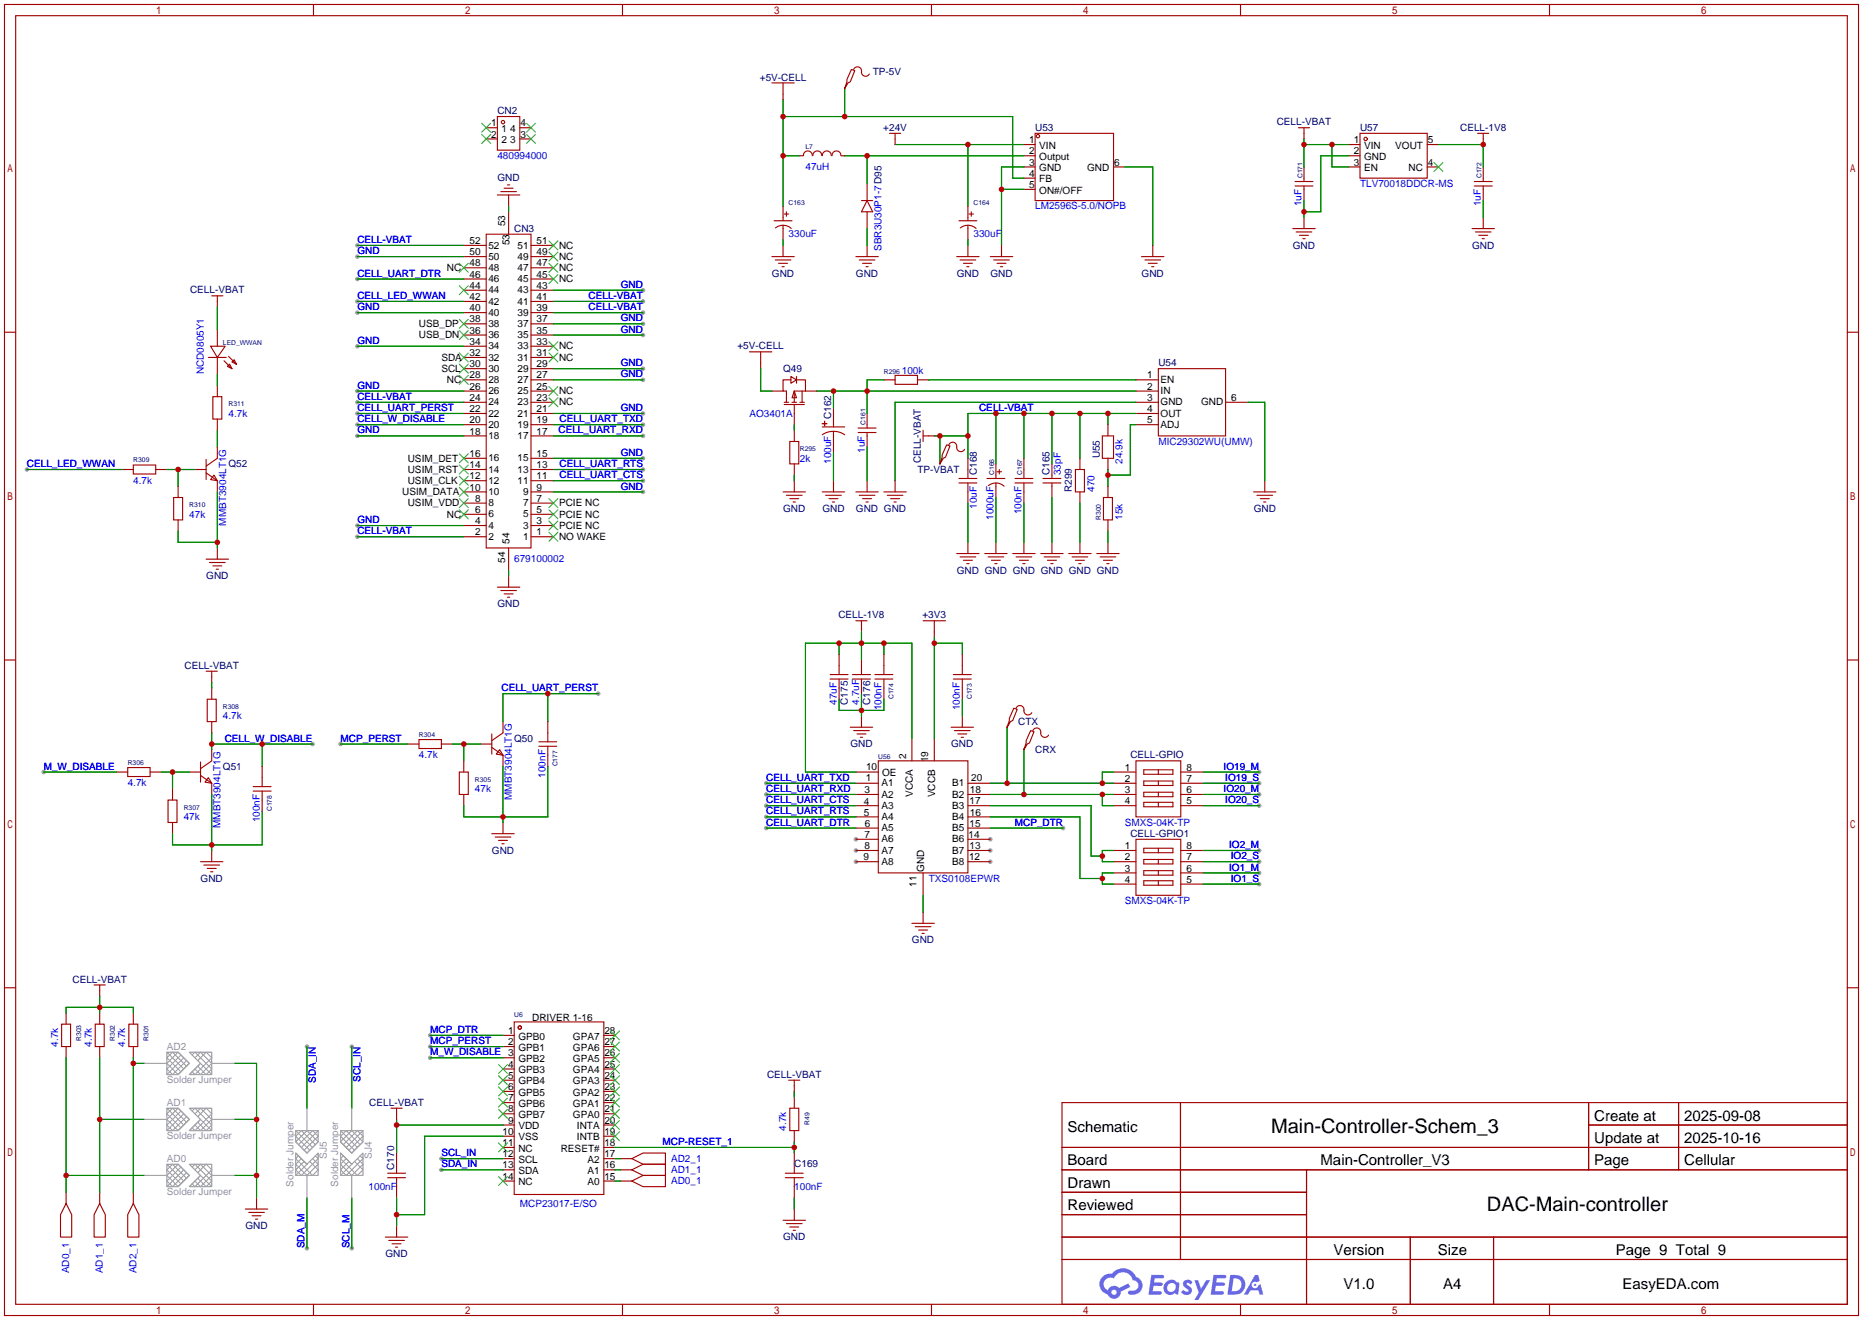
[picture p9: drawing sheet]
<svg xmlns="http://www.w3.org/2000/svg" width="422mm" height="299mm" viewBox="0 0 422 299" stroke-linecap="round" stroke-linejoin="round" font-family="sans-serif">
<defs><g id="words">
<g font-size="4.5">
<text x="288.2" y="256.8">Main-Controller-Schem_3</text>
<text x="337.1" y="274.6">DAC-Main-controller</text>
</g>
<g font-size="3.4">
<text x="242.1" y="256.5">Schematic</text>
<text x="361.5" y="254">Create at</text>
<text x="381.9" y="254">2025-09-08</text>
<text x="361.5" y="259.1">Update at</text>
<text x="381.9" y="259.1">2025-10-16</text>
<text x="242.1" y="264.2">Board</text>
<text x="242.1" y="269.2">Drawn</text>
<text x="299.4" y="264.2">Main-Controller_V3</text>
<text x="361.5" y="264.2">Page</text>
<text x="381.9" y="264.2">Cellular</text>
<text x="242.1" y="274.3">Reviewed</text>
<text x="302.4" y="284.5">Version</text>
<text x="326" y="284.5">Size</text>
<text x="366.4" y="284.5">Page 9 Total 9</text>
<text x="304.6" y="292.1">V1.0</text>
<text x="327.2" y="292.1">A4</text>
<text x="367.9" y="292.1">EasyEDA.com</text>
</g>
<g font-size="2.3" fill="#000080">
<text x="197.9" y="17">TP-5V</text>
<text x="172.3" y="18.3">+5V-CELL</text>
<text x="112.8" y="25.9">CN2</text>
<text x="200.3" y="29.7">+24V</text>
<text x="234.7" y="29.7">U53</text>
<text x="289.5" y="28.4">CELL-VBAT</text>
<text x="308.4" y="29.7">U57</text>
<text x="331.1" y="29.7">CELL-1V8</text>
<text x="112.8" y="41.1">GND</text>
<text x="116.6" y="52.5">CN3</text>
<text x="293.1" y="56.4">GND</text>
<text x="333.8" y="56.4">GND</text>
<text x="175" y="62.7">GND</text>
<text x="194.1" y="62.7">GND</text>
<text x="216.9" y="62.7">GND</text>
<text x="224.6" y="62.7">GND</text>
<text x="258.8" y="62.7">GND</text>
<text x="43.1" y="66.5">CELL-VBAT</text>
<text x="167.2" y="79.2">+5V-CELL</text>
<text x="262.6" y="83">U54</text>
<text x="177.5" y="84.3">Q49</text>
<text x="188.4" y="95" transform="rotate(-90 188.4 95)">C162</text>
<text x="51.8" y="105.9">Q52</text>
<text x="208" y="107.2">TP-VBAT</text>
<text x="208.8" y="105" transform="rotate(-90 208.8 105)">CELL-VBAT</text>
<text x="221.5" y="107.7" transform="rotate(-90 221.5 107.7)">C168</text>
<text x="238" y="107.7" transform="rotate(-90 238 107.7)">C165</text>
<text x="249.4" y="103.9" transform="rotate(-90 249.4 103.9)">U55</text>
<text x="243" y="111.5" transform="rotate(-90 243 111.5)">R299</text>
<text x="177.6" y="116">GND</text>
<text x="186.5" y="116">GND</text>
<text x="194.1" y="116">GND GND</text>
<text x="284.2" y="116">GND</text>
<text x="46.8" y="131.3">GND</text>
<text x="216.9" y="130">GND GND GND GND GND GND</text>
<text x="112.8" y="137.6">GND</text>
<text x="190.1" y="140.2">CELL-1V8</text>
<text x="209.2" y="140.2">+3V3</text>
<text x="41.8" y="151.6">CELL-VBAT</text>
<text x="192.2" y="159.8" transform="rotate(-90 192.2 159.8)">C175</text>
<text x="197.3" y="159.8" transform="rotate(-90 197.3 159.8)">C176</text>
<text x="230.9" y="164.3">CTX</text>
<text x="116.6" y="168.1">Q50</text>
<text x="192.8" y="169.4">GND</text>
<text x="215.7" y="169.4">GND</text>
<text x="234.7" y="170.7">CRX</text>
<text x="256.3" y="171.9">CELL-GPIO</text>
<text x="50.5" y="174.5">Q51</text>
<text x="256.3" y="189.7">CELL-GPIO1</text>
<text x="111.5" y="193.5">GND</text>
<text x="45.5" y="199.9">GND</text>
<text x="206.8" y="213.8">GND</text>
<text x="16.4" y="222.7">CELL-VBAT</text>
<text x="173.9" y="244.3">CELL-VBAT</text>
<text x="83.7" y="250.7">CELL-VBAT</text>
<text x="89.4" y="265.2" transform="rotate(-90 89.4 265.2)">C170</text>
<text x="180.1" y="264.6">C169</text>
<text x="55.6" y="278.6">GND</text>
<text x="177.6" y="281.1">GND</text>
<text x="87.4" y="285">GND</text>
</g>
<g font-size="2.3">
<text x="111.4" y="28.6">1</text>
<text x="113.7" y="29.9">1</text>
<text x="115.7" y="29.9">4</text>
<text x="118" y="28.6">4</text>
<text x="111.4" y="31.2">2</text>
<text x="113.7" y="32.5">2</text>
<text x="115.7" y="32.5">3</text>
<text x="118" y="31.2">3</text>
<text x="233.3" y="32.5">1</text>
<text x="233.3" y="35">2</text>
<text x="235.6" y="33.7">VIN</text>
<text x="307" y="35">2</text>
<text x="307" y="32.5">1</text>
<text x="309.3" y="33.7">VIN</text>
<text x="316.4" y="33.7">VOUT</text>
<text x="323.7" y="32.5">5</text>
<text x="233.3" y="37.5">3</text>
<text x="233.3" y="40.1">4</text>
<text x="235.6" y="36.3">Output</text>
<text x="235.6" y="38.8">GND</text>
<text x="235.6" y="41.3">FB</text>
<text x="246.5" y="38.8">GND</text>
<text x="252.6" y="37.5">6</text>
<text x="307" y="37.5">3</text>
<text x="309.3" y="38.8">EN</text>
<text x="309.3" y="36.3">GND</text>
<text x="319.4" y="38.8">NC</text>
<text x="323.7" y="37.5">4</text>
<text x="233.3" y="42.6">5</text>
<text x="235.6" y="43.9">ON#/OFF</text>
<text x="114.5" y="51.3" transform="rotate(-90 114.5 51.3)">53</text>
<text x="106.4" y="57.9">50</text>
<text x="106.4" y="55.3">52</text>
<text x="110.7" y="58.9">50</text>
<text x="110.7" y="56.3">52</text>
<text x="115.5" y="55.6" transform="rotate(-90 115.5 55.6)">53</text>
<text x="117.4" y="58.9">49</text>
<text x="117.4" y="56.3">51</text>
<text x="121.7" y="57.9">49</text>
<text x="121.7" y="55.3">51</text>
<text x="126.7" y="56.4">NC</text>
<text x="126.7" y="58.9">NC</text>
<text x="101.3" y="61.4">NC</text>
<text x="106.4" y="65.5">44</text>
<text x="106.4" y="62.9">46</text>
<text x="106.4" y="60.4">48</text>
<text x="110.7" y="64">46</text>
<text x="110.7" y="61.4">48</text>
<text x="117.4" y="64">45</text>
<text x="117.4" y="61.4">47</text>
<text x="121.7" y="65.5">43</text>
<text x="121.7" y="62.9">45</text>
<text x="121.7" y="60.4">47</text>
<text x="126.7" y="61.4">NC</text>
<text x="126.7" y="64">NC</text>
<text x="106.4" y="70.6">40</text>
<text x="106.4" y="68">42</text>
<text x="110.7" y="71.6">40</text>
<text x="110.7" y="69">42</text>
<text x="110.7" y="66.5">44</text>
<text x="117.4" y="71.6">39</text>
<text x="117.4" y="69">41</text>
<text x="117.4" y="66.5">43</text>
<text x="121.7" y="70.6">39</text>
<text x="121.7" y="68">41</text>
<text x="95" y="74.1">USB_DP</text>
<text x="95" y="76.7">USB_DN</text>
<text x="106.4" y="75.6">36</text>
<text x="106.4" y="73.1">38</text>
<text x="110.7" y="76.7">36</text>
<text x="110.7" y="74.1">38</text>
<text x="117.4" y="76.7">35</text>
<text x="117.4" y="74.1">37</text>
<text x="121.7" y="75.6">35</text>
<text x="121.7" y="73.1">37</text>
<text x="100.1" y="81.8">SDA</text>
<text x="106.4" y="83.3">30</text>
<text x="106.4" y="80.7">32</text>
<text x="106.4" y="78.2">34</text>
<text x="110.7" y="81.7">32</text>
<text x="110.7" y="79.2">34</text>
<text x="117.4" y="81.7">31</text>
<text x="117.4" y="79.2">33</text>
<text x="121.7" y="83.3">29</text>
<text x="121.7" y="80.7">31</text>
<text x="121.7" y="78.2">33</text>
<text x="126.7" y="79.2">NC</text>
<text x="126.7" y="81.8">NC</text>
<text x="100.1" y="84.3">SCL</text>
<text x="101.3" y="86.8">NC</text>
<text x="106.4" y="88.3">26</text>
<text x="106.4" y="85.8">28</text>
<text x="110.7" y="89.4">26</text>
<text x="110.7" y="86.8">28</text>
<text x="110.7" y="84.3">30</text>
<text x="117.4" y="89.4">25</text>
<text x="117.4" y="86.8">27</text>
<text x="117.4" y="84.3">29</text>
<text x="121.7" y="88.3">25</text>
<text x="121.7" y="85.8">27</text>
<text x="126.7" y="89.4">NC</text>
<text x="260.1" y="88.3">2</text>
<text x="260.1" y="85.8">1</text>
<text x="263.1" y="89.4">IN</text>
<text x="263.1" y="86.8">EN</text>
<text x="106.4" y="96">20</text>
<text x="106.4" y="93.4">22</text>
<text x="106.4" y="90.9">24</text>
<text x="110.7" y="94.4">22</text>
<text x="110.7" y="91.9">24</text>
<text x="117.4" y="94.4">21</text>
<text x="117.4" y="91.9">23</text>
<text x="121.7" y="96">19</text>
<text x="121.7" y="93.4">21</text>
<text x="121.7" y="90.9">23</text>
<text x="126.7" y="91.9">NC</text>
<text x="260.1" y="93.4">4</text>
<text x="260.1" y="96">5</text>
<text x="260.1" y="90.9">3</text>
<text x="263.1" y="94.4">OUT</text>
<text x="263.1" y="91.9">GND</text>
<text x="272.3" y="91.9">GND</text>
<text x="279.1" y="90.9">6</text>
<text x="106.4" y="98.5">18</text>
<text x="110.7" y="99.5">18</text>
<text x="110.7" y="97">20</text>
<text x="117.4" y="99.5">17</text>
<text x="117.4" y="97">19</text>
<text x="121.7" y="98.5">17</text>
<text x="263.1" y="97">ADJ</text>
<text x="92.5" y="107.2">USIM_RST</text>
<text x="92.5" y="104.6">USIM_DET</text>
<text x="106.4" y="106.1">14</text>
<text x="106.4" y="103.6">16</text>
<text x="110.7" y="107.1">14</text>
<text x="110.7" y="104.6">16</text>
<text x="117.4" y="107.1">13</text>
<text x="117.4" y="104.6">15</text>
<text x="121.7" y="106.1">13</text>
<text x="121.7" y="103.6">15</text>
<text x="91.2" y="112.2">USIM_DATA</text>
<text x="92.5" y="109.7">USIM_CLK</text>
<text x="106.4" y="111.2">10</text>
<text x="106.4" y="108.7">12</text>
<text x="107.7" y="113.7">8</text>
<text x="110.7" y="112.2">10</text>
<text x="110.7" y="109.7">12</text>
<text x="117.4" y="109.7">11</text>
<text x="118.6" y="112.2">9</text>
<text x="121.7" y="113.7">7</text>
<text x="121.7" y="111.2">9</text>
<text x="121.7" y="108.7">11</text>
<text x="92.5" y="114.8">USIM_VDD</text>
<text x="101.3" y="117.3">NC</text>
<text x="107.7" y="118.8">4</text>
<text x="107.7" y="116.3">6</text>
<text x="110.7" y="119.8">4</text>
<text x="110.7" y="117.3">6</text>
<text x="110.7" y="114.8">8</text>
<text x="118.6" y="119.8">3</text>
<text x="118.6" y="117.3">5</text>
<text x="118.6" y="114.8">7</text>
<text x="121.7" y="118.8">3</text>
<text x="121.7" y="116.3">5</text>
<text x="126.7" y="114.8">PCIE NC</text>
<text x="126.7" y="117.3">PCIE NC</text>
<text x="126.7" y="119.9">PCIE NC</text>
<text x="107.7" y="121.4">2</text>
<text x="110.7" y="122.4">2</text>
<text x="115.5" y="123.2" transform="rotate(-90 115.5 123.2)">54</text>
<text x="118.6" y="122.4">1</text>
<text x="121.7" y="121.4">1</text>
<text x="126.7" y="122.4">NO WAKE</text>
<text x="114.5" y="127.5" transform="rotate(-90 114.5 127.5)">54</text>
<text x="205.5" y="172.1" transform="rotate(-90 205.5 172.1)">2</text>
<text x="210.4" y="172.8" transform="rotate(-90 210.4 172.8)">19</text>
<text x="196" y="179.8">3</text>
<text x="196.3" y="177">1</text>
<text x="196.4" y="174.6">10</text>
<text x="199.9" y="178.3">A1</text>
<text x="200" y="175.8">OE</text>
<text x="215.9" y="178.3">B1</text>
<text x="219.9" y="179.8">18</text>
<text x="220.2" y="177.1">20</text>
<text x="255" y="174.7">1</text>
<text x="255" y="177.2">2</text>
<text x="255" y="179.8">3</text>
<text x="269" y="179.8">6</text>
<text x="269" y="177.2">7</text>
<text x="269" y="174.7">8</text>
<text x="195.9" y="182.4">4</text>
<text x="195.9" y="184.9">5</text>
<text x="199.9" y="180.8">A2</text>
<text x="199.9" y="183.3">A3</text>
<text x="199.9" y="185.9">A4</text>
<text x="207" y="180.6" transform="rotate(-90 207 180.6)">VCCA</text>
<text x="212.1" y="180.7" transform="rotate(-90 212.1 180.7)">VCCB</text>
<text x="215.9" y="185.9">B4</text>
<text x="215.9" y="183.3">B3</text>
<text x="215.9" y="180.8">B2</text>
<text x="219.8" y="182.3">17</text>
<text x="219.9" y="184.9">16</text>
<text x="255" y="182.3">4</text>
<text x="269" y="182.3">5</text>
<text x="196" y="189.9">7</text>
<text x="196.1" y="187.4">6</text>
<text x="199.9" y="188.4">A5</text>
<text x="199.9" y="191">A6</text>
<text x="215.9" y="191">B6</text>
<text x="215.9" y="188.4">B5</text>
<text x="219.6" y="189.9">14</text>
<text x="219.8" y="187.4">15</text>
<text x="195.8" y="194.9">9</text>
<text x="196" y="192.5">8</text>
<text x="199.9" y="193.5">A7</text>
<text x="199.9" y="196">A8</text>
<text x="209.5" y="197.6" transform="rotate(-90 209.5 197.6)">GND</text>
<text x="215.9" y="196">B8</text>
<text x="215.9" y="193.5">B7</text>
<text x="219.7" y="194.9">12</text>
<text x="219.8" y="192.5">13</text>
<text x="255" y="192.5">1</text>
<text x="255" y="195">2</text>
<text x="255" y="197.6">3</text>
<text x="269" y="197.6">6</text>
<text x="269" y="195">7</text>
<text x="269" y="192.5">8</text>
<text x="207.8" y="201" transform="rotate(-90 207.8 201)">11</text>
<text x="255" y="200.1">4</text>
<text x="269" y="200.1">5</text>
<text x="120.6" y="231.4">DRIVER 1-16</text>
<text x="115.2" y="234.4">1</text>
<text x="115.2" y="236.9">2</text>
<text x="117.5" y="235.7">GPB0</text>
<text x="117.5" y="238.2">GPB1</text>
<text x="129.9" y="238.2">GPA6</text>
<text x="129.9" y="235.7">GPA7</text>
<text x="137" y="239.5">26</text>
<text x="137" y="236.9">27</text>
<text x="137" y="234.4">28</text>
<text x="115.2" y="242">4</text>
<text x="115.2" y="244.5">5</text>
<text x="117.5" y="240.7">GPB2</text>
<text x="117.5" y="243.3">GPB3</text>
<text x="117.5" y="245.8">GPB4</text>
<text x="129.9" y="245.8">GPA3</text>
<text x="129.9" y="243.3">GPA4</text>
<text x="129.9" y="240.7">GPA5</text>
<text x="137" y="244.5">24</text>
<text x="137" y="242">25</text>
<text x="115.2" y="247.1">6</text>
<text x="115.2" y="249.6">7</text>
<text x="117.5" y="248.4">GPB5</text>
<text x="117.5" y="250.9">GPB6</text>
<text x="129.9" y="250.9">GPA1</text>
<text x="129.9" y="248.4">GPA2</text>
<text x="137" y="249.6">22</text>
<text x="137" y="247.1">23</text>
<text x="113.9" y="257.2">10</text>
<text x="115.2" y="252.2">8</text>
<text x="115.2" y="254.7">9</text>
<text x="117.5" y="253.4">GPB7</text>
<text x="117.5" y="256">VDD</text>
<text x="129.9" y="253.4">GPA0</text>
<text x="130.8" y="256">INTA</text>
<text x="137" y="257.2">19</text>
<text x="137" y="254.7">20</text>
<text x="137" y="252.2">21</text>
<text x="113.9" y="259.8">11</text>
<text x="113.9" y="262.3">12</text>
<text x="117.5" y="258.5">VSS</text>
<text x="117.5" y="261.1">NC</text>
<text x="117.5" y="263.6">SCL</text>
<text x="127.1" y="261.1">RESET#</text>
<text x="130.8" y="258.5">INTB</text>
<text x="133.2" y="263.6">A2</text>
<text x="137" y="262.3">17</text>
<text x="137" y="259.8">18</text>
<text x="113.9" y="264.9">13</text>
<text x="113.9" y="267.4">14</text>
<text x="117.5" y="266.1">SDA</text>
<text x="117.5" y="268.7">NC</text>
<text x="133.2" y="268.7">A0</text>
<text x="133.2" y="266.1">A1</text>
<text x="137" y="267.4">15</text>
<text x="137" y="264.9">16</text>
</g>
<g font-size="2.3" fill="#00f">
<text x="112.8" y="36">480994000</text>
<text x="182.6" y="38.6">47uH</text>
<text x="234.7" y="47.5">LM2596S-5.0/NOPB</text>
<text x="295.1" y="46.7" transform="rotate(-90 295.1 46.7)">1uF</text>
<text x="308.4" y="42.4">TLV70018DDCR-MS</text>
<text x="335.8" y="46.7" transform="rotate(-90 335.8 46.7)">1uF</text>
<text x="178.8" y="53.8">330uF</text>
<text x="220.7" y="53.8">330uF</text>
<text x="81" y="57.6">GND</text>
<text x="81" y="55.1">CELL-VBAT</text>
<text x="199.9" y="56.9" transform="rotate(-90 199.9 56.9)">SBR3U30P1-7D95</text>
<text x="81" y="62.7">CELL_UART_DTR</text>
<text x="140.8" y="65.2">GND</text>
<text x="81" y="70.3">GND</text>
<text x="81" y="67.8">CELL_LED_WWAN</text>
<text x="133.4" y="70.3">CELL-VBAT</text>
<text x="133.4" y="67.8">CELL-VBAT</text>
<text x="81" y="77.9">GND</text>
<text x="140.8" y="75.4">GND</text>
<text x="140.8" y="72.9">GND</text>
<text x="140.8" y="83">GND</text>
<text x="46.2" y="84.8" transform="rotate(-90 46.2 84.8)">NCD0805Y1</text>
<text x="81" y="88.1">GND</text>
<text x="140.8" y="85.6">GND</text>
<text x="204.5" y="84.8">100k</text>
<text x="51.8" y="94.5">4.7k</text>
<text x="81" y="90.6">CELL-VBAT</text>
<text x="81" y="93.2">CELL_UART_PERST</text>
<text x="81" y="95.7">CELL_W_DISABLE</text>
<text x="126.9" y="95.7">CELL_UART_TXD</text>
<text x="140.8" y="93.2">GND</text>
<text x="169.9" y="94.5">AO3401A</text>
<text x="222" y="93.2">CELL-VBAT</text>
<text x="81" y="98.3">GND</text>
<text x="126.6" y="98.3">CELL_UART_RXD</text>
<text x="262.6" y="100.8">MIC29302WU(UMW)</text>
<text x="6.1" y="105.9">CELL_LED_WWAN</text>
<text x="126.9" y="105.9">CELL_UART_RTS</text>
<text x="140.8" y="103.3">GND</text>
<text x="181.4" y="104.6">2k</text>
<text x="188.4" y="105.2" transform="rotate(-90 188.4 105.2)">100uF</text>
<text x="196.1" y="102.6" transform="rotate(-90 196.1 102.6)">1uF</text>
<text x="240.5" y="107.7" transform="rotate(-90 240.5 107.7)">33pF</text>
<text x="254.5" y="105.2" transform="rotate(-90 254.5 105.2)">24.9k</text>
<text x="30.2" y="109.7">4.7k</text>
<text x="126.9" y="108.4">CELL_UART_CTS</text>
<text x="140.8" y="111">GND</text>
<text x="248.1" y="111.5" transform="rotate(-90 248.1 111.5)">470</text>
<text x="42.9" y="117.3">47k</text>
<text x="51.3" y="119.1" transform="rotate(-90 51.3 119.1)">MMBT3904LT1G</text>
<text x="81" y="118.6">GND</text>
<text x="221.5" y="115.3" transform="rotate(-90 221.5 115.3)">10uF</text>
<text x="225.3" y="117.9" transform="rotate(-90 225.3 117.9)">1000uF</text>
<text x="231.6" y="116.6" transform="rotate(-90 231.6 116.6)">100nF</text>
<text x="254.5" y="117.9" transform="rotate(-90 254.5 117.9)">15k</text>
<text x="81" y="121.1">CELL-VBAT</text>
<text x="116.6" y="127.5">679100002</text>
<text x="113.7" y="156.7">CELL_UART_PERST</text>
<text x="189.7" y="159.8" transform="rotate(-90 189.7 159.8)">47uF</text>
<text x="194.8" y="159.8" transform="rotate(-90 194.8 159.8)">4.7uF</text>
<text x="199.9" y="161" transform="rotate(-90 199.9 161)">100nF</text>
<text x="217.6" y="161" transform="rotate(-90 217.6 161)">100nF</text>
<text x="50.5" y="163">4.7k</text>
<text x="51" y="168.1">CELL_W_DISABLE</text>
<text x="77.2" y="168.1">MCP_PERST</text>
<text x="95" y="171.9">4.7k</text>
<text x="9.9" y="174.5">M_W_DISABLE</text>
<text x="29" y="178.3">4.7k</text>
<text x="107.7" y="179.5">47k</text>
<text x="123.7" y="176.3" transform="rotate(-90 123.7 176.3)">100nF</text>
<text x="173.7" y="177">CELL_UART_TXD</text>
<text x="173.7" y="179.5">CELL_UART_RXD</text>
<text x="277.4" y="174.5">IO19_M</text>
<text x="277.4" y="179.5">IO20_M</text>
<text x="277.8" y="177">IO19_S</text>
<text x="41.7" y="185.9">47k</text>
<text x="116" y="181.4" transform="rotate(-90 116 181.4)">MMBT3904LT1G</text>
<text x="173.7" y="182.1">CELL_UART_CTS</text>
<text x="173.7" y="184.6">CELL_UART_RTS</text>
<text x="277.8" y="182.1">IO20_S</text>
<text x="50" y="187.7" transform="rotate(-90 50 187.7)">MMBT3904LT1G</text>
<text x="58.9" y="186.4" transform="rotate(-90 58.9 186.4)">100nF</text>
<text x="173.7" y="187.2">CELL_UART_DTR</text>
<text x="230.1" y="187.2">MCP_DTR</text>
<text x="255" y="187.2">SMXS-04K-TP</text>
<text x="278.7" y="192.2">IO2_M</text>
<text x="278.7" y="197.3">IO1_M</text>
<text x="279.1" y="194.8">IO2_S</text>
<text x="210.6" y="199.9">TXS0108EPWR</text>
<text x="279.1" y="199.9">IO1_S</text>
<text x="255" y="204.9">SMXS-04K-TP</text>
<text x="13.2" y="237.2" transform="rotate(-90 13.2 237.2)">4.7k</text>
<text x="20.8" y="237.2" transform="rotate(-90 20.8 237.2)">4.7k</text>
<text x="28.4" y="237.2" transform="rotate(-90 28.4 237.2)">4.7k</text>
<text x="97.5" y="234.2">MCP_DTR</text>
<text x="97.5" y="236.7">MCP_PERST</text>
<text x="97.5" y="239.2">M_W_DISABLE 3</text>
<text x="71.6" y="245.4" transform="rotate(-90 71.6 245.4)">SDA_IN</text>
<text x="81.8" y="245.2" transform="rotate(-90 81.8 245.2)">SCL_IN</text>
<text x="178.3" y="256.3" transform="rotate(-90 178.3 256.3)">4.7k</text>
<text x="100.1" y="262.1">SCL_IN</text>
<text x="150.2" y="259.6">MCP-RESET_1</text>
<text x="152.1" y="263.4">AD2_1</text>
<text x="83.6" y="269.7">100nF</text>
<text x="100.1" y="264.6">SDA_IN</text>
<text x="152.1" y="268.4">AD0_1</text>
<text x="152.1" y="265.9">AD1_1</text>
<text x="180.1" y="269.7">100nF</text>
<text x="117.9" y="273.5">MCP23017-E/SO</text>
<text x="69.1" y="283" transform="rotate(-90 69.1 283)">SDA_M</text>
<text x="79.2" y="283" transform="rotate(-90 79.2 283)">SCL_M</text>
<text x="15.7" y="288.6" transform="rotate(-90 15.7 288.6)">AD0_1</text>
<text x="23.3" y="288.6" transform="rotate(-90 23.3 288.6)">AD1_1</text>
<text x="31" y="288.6" transform="rotate(-90 31 288.6)">AD2_1</text>
</g>
<g font-size="2.3" fill="#999">
<text x="37.8" y="238">AD2</text>
<text x="37.8" y="245.6">Solder Jumper</text>
<text x="37.8" y="250.7">AD1</text>
<text x="37.8" y="258.3">Solder Jumper</text>
<text x="37.8" y="263.4">AD0</text>
<text x="74.1" y="262.6" transform="rotate(-90 74.1 262.6)">SJ5</text>
<text x="84.3" y="262.6" transform="rotate(-90 84.3 262.6)">SJ4</text>
<text x="66.5" y="269" transform="rotate(-90 66.5 269)">Solder Jumper</text>
<text x="76.7" y="269" transform="rotate(-90 76.7 269)">Solder Jumper</text>
<text x="37.8" y="271">Solder Jumper</text>
</g>
<g font-size="1.5" fill="#000080">
<text x="182.6" y="33.7">L7</text>
<text x="295.3" y="40.4" transform="rotate(-90 295.3 40.4)">C171</text>
<text x="335.9" y="40.4" transform="rotate(-90 335.9 40.4)">C172</text>
<text x="178.8" y="46.4">C163</text>
<text x="220.7" y="46.4">C164</text>
<text x="50.5" y="78.1">LED_WWAN</text>
<text x="200.4" y="84.7">R296</text>
<text x="51.8" y="92.1">R311</text>
<text x="196.2" y="96.3" transform="rotate(-90 196.2 96.3)">C161</text>
<text x="30.2" y="104.8">R309</text>
<text x="181.4" y="102.2">R295</text>
<text x="225.4" y="107.7" transform="rotate(-90 225.4 107.7)">C166</text>
<text x="231.8" y="107.7" transform="rotate(-90 231.8 107.7)">C167</text>
<text x="42.9" y="114.9">R310</text>
<text x="249.6" y="117.9" transform="rotate(-90 249.6 117.9)">R300</text>
<text x="50.5" y="160.7">R308</text>
<text x="202.6" y="158.5" transform="rotate(-90 202.6 158.5)">C174</text>
<text x="220.4" y="158.5" transform="rotate(-90 220.4 158.5)">C173</text>
<text x="95" y="167">R304</text>
<text x="29" y="173.4">R306</text>
<text x="126.4" y="173.7" transform="rotate(-90 126.4 173.7)">C177</text>
<text x="199.1" y="172.1">U56</text>
<text x="107.7" y="177.2">R305</text>
<text x="41.7" y="183.5">R307</text>
<text x="61.6" y="183.9" transform="rotate(-90 61.6 183.9)">C178</text>
<text x="116.6" y="230.5">U6</text>
<text x="18.4" y="236" transform="rotate(-90 18.4 236)">R303</text>
<text x="26" y="236" transform="rotate(-90 26 236)">R302</text>
<text x="33.7" y="236" transform="rotate(-90 33.7 236)">R301</text>
<text x="183.5" y="255" transform="rotate(-90 183.5 255)">R49</text>
</g>
</g></defs>
<g fill="#999">
<circle cx="194.1" cy="190.2" r=".51"/>
<circle cx="194.1" cy="192.8" r=".51"/>
<circle cx="194.1" cy="195.3" r=".51"/>
<circle cx="224.5" cy="195.3" r=".51"/>
<circle cx="224.5" cy="192.8" r=".51"/>
<circle cx="224.5" cy="190.2" r=".51"/>
<circle cx="100.1" cy="262.6" r=".51"/>
<circle cx="100.1" cy="265.2" r=".51"/>
<circle cx="79.8" cy="237.2" r=".51"/>
<circle cx="69.6" cy="237.2" r=".51"/>
<circle cx="69.6" cy="283" r=".51"/>
<circle cx="79.8" cy="283" r=".51"/>
<circle cx="97.5" cy="234.7" r=".51"/>
<circle cx="97.5" cy="237.2" r=".51"/>
<circle cx="97.5" cy="239.8" r=".51"/>
<circle cx="285.5" cy="177.5" r=".51"/>
<circle cx="285.5" cy="182.6" r=".51"/>
<circle cx="285.5" cy="175" r=".51"/>
<circle cx="285.5" cy="180.1" r=".51"/>
<circle cx="173.7" cy="177.5" r=".51"/>
<circle cx="173.7" cy="180.1" r=".51"/>
<circle cx="173.7" cy="182.6" r=".51"/>
<circle cx="173.7" cy="185.2" r=".51"/>
<circle cx="173.7" cy="187.7" r=".51"/>
<circle cx="241" cy="187.7" r=".51"/>
<circle cx="285.5" cy="192.8" r=".51"/>
<circle cx="285.5" cy="195.3" r=".51"/>
<circle cx="285.5" cy="200.4" r=".51"/>
<circle cx="285.5" cy="197.9" r=".51"/>
<circle cx="135.6" cy="157.2" r=".51"/>
<circle cx="77.2" cy="168.7" r=".51"/>
<circle cx="70.9" cy="168.7" r=".51"/>
<circle cx="9.9" cy="175" r=".51"/>
<circle cx="6.1" cy="106.4" r=".51"/>
<circle cx="81" cy="119.1" r=".51"/>
<circle cx="81" cy="121.7" r=".51"/>
<circle cx="81" cy="98.8" r=".51"/>
<circle cx="81" cy="88.6" r=".51"/>
<circle cx="81" cy="91.2" r=".51"/>
<circle cx="81" cy="93.7" r=".51"/>
<circle cx="81" cy="96.3" r=".51"/>
<circle cx="81" cy="78.5" r=".51"/>
<circle cx="81" cy="70.9" r=".51"/>
<circle cx="81" cy="58.2" r=".51"/>
<circle cx="81" cy="55.6" r=".51"/>
<circle cx="81" cy="63.2" r=".51"/>
<circle cx="81" cy="68.3" r=".51"/>
<circle cx="145.8" cy="111.5" r=".51"/>
<circle cx="145.8" cy="109" r=".51"/>
<circle cx="145.8" cy="106.4" r=".51"/>
<circle cx="145.8" cy="103.9" r=".51"/>
<circle cx="145.8" cy="96.3" r=".51"/>
<circle cx="145.8" cy="93.7" r=".51"/>
<circle cx="145.8" cy="98.8" r=".51"/>
<circle cx="145.8" cy="86.1" r=".51"/>
<circle cx="145.8" cy="83.6" r=".51"/>
<circle cx="145.8" cy="75.9" r=".51"/>
<circle cx="145.8" cy="73.4" r=".51"/>
<circle cx="145.8" cy="65.8" r=".51"/>
<circle cx="145.8" cy="70.9" r=".51"/>
<circle cx="145.8" cy="68.3" r=".51"/>
</g>
<g fill="none" stroke="#a10000" stroke-width=".25">
<path d="M1 1h420.4v297.2h-420.4zM3.6 3.6h415.2v292.1h-415.2zM71.1 1v2.6M141.1 1v2.6M211.2 1v2.6M281.3 1v2.6M351.3 1v2.6M1 75.3h2.6M418.8 75.3h2.6M1 149.6h2.6M418.8 149.6h2.6M1 223.9h2.6"/>
<path d="M418.8 223.9h2.6M240.8 249.9h178v45.8h-178zM267.7 249.9v35.6M360.2 249.9v15.3M360.2 255h58.6M380.6 249.9v15.3M240.8 260.1h178M240.8 265.2h178M240.8 270.3h55.4M240.8 275.3h55.4M296.2 265.2v30.5M71.1 295.7v2.5"/>
<path d="M141.1 295.7v2.5M211.2 295.7v2.5M240.8 280.4h178M240.8 285.5h178M281.3 295.7v2.5M319.8 280.4v15.3M338.6 280.4v15.3M351.3 295.7v2.5"/>
</g>
<g fill="#5487ff">
<path d="M268.5 290.3a1.3 1.3 0 0 1 1.9 .3l-.4 .6a.54 .54 0 0 0-1-.2l.2 .2a1.28 1.28 0 0 1 .8 2 1.53 1.53 0 0 1-2.2-.3l.5-.6 .8 .5a.31 .31 0 0 0 .3-.3 .31 .31 0 0 0-.2-.3 1.12 1.12 0 0 1-.7-1.9z"/>
<path d="M270.8 290.2h.8l.7 1.9 1.2-1.9h.9l-2.7 4.5h-.9l1-1.7z"/>
<path d="M261 289h2.3a.46 .46 0 0 1 .5 .1 .46 .46 0 0 1 .1 .5l-.3 .2h-1.8l-.1 .9h1.6a.4 .4 0 0 1 .3 .4 .4 .4 0 0 1-.4 .4h-1.6l-.2 1.2h1.4a.46 .46 0 0 1 .5 .1 .46 .46 0 0 1 .1 .5l-.4 .2h-2.6z"/>
<path d="M275.1 289h2.3a.47 .47 0 0 1 .5 .1 .47 .47 0 0 1 .1 .5l-.3 .2h-1.8l-.1 .9h1.6a.4 .4 0 0 1 .4 .4 .4 .4 0 0 1-.5 .4h-1.6l-.2 1.2h1.4a.46 .46 0 0 1 .5 .1 .46 .46 0 0 1 .1 .5l-.4 .2h-2.6z"/>
<path d="M284.5 289h.8l.3 1.3-.6 .4a.75 .75 0 0 0-1.1 .3 .75 .75 0 0 0 .5 1 .75 .75 0 0 0 .9-.6l.5-.3 .6 2.4h-.8l-.3-1h-1.8l-.5 1h-1z"/>
<path d="M278.9 289l-.6 4.5h1.4a2.27 2.27 0 0 0 2.7-2.3 2.27 2.27 0 0 0-2.7-2.2zM279.7 289.8a1.5 1.5 0 0 1 1.8 1.5 1.5 1.5 0 0 1-1.9 1.4h-.3z"/>
<path d="M264.4 290.6a1.6 1.6 0 0 0-.4 2.3 1.6 1.6 0 0 0 2.3 .2l.8 .4 .3-2.5-.1-.3h-.5a1.58 1.58 0 0 0-2.4-.1zM265 291.1a.98 .98 0 0 1 1.6 .5 .98 .98 0 0 1-1.1 1.2 .94 .94 0 0 1-.9-.6 .94 .94 0 0 1 .4-1.1z"/>
<path d="M250 289.4a2.37 2.37 0 0 0 1.1 4 1.54 1.54 0 0 0 1.8 1 1.54 1.54 0 0 0 1.2-1.6l2.2-1.1-.5-.8-2.1 1.1a1.57 1.57 0 0 0-2.6 .4 1.5 1.5 0 0 1-.7-2.1 1.5 1.5 0 0 1 2.2-.5 2.23 2.23 0 0 1 2.3-1.4 2.23 2.23 0 0 1 1.9 1.8 1.16 1.16 0 0 1 1.3 1.1 1.16 1.16 0 0 1-1.1 1.3h-.7a.47 .47 0 0 0-.5 .3 .47 .47 0 0 0 .4 .6 2.14 2.14 0 0 0 2.7-1.4 2.14 2.14 0 0 0-1.3-2.7 3.2 3.2 0 0 0-5.5-.7l-1.1 .1zM252 292.9a.6 .6 0 0 1 1.2 0 .6 .6 0 0 1-1.2 0z"/>
<circle cx="284.6" cy="291.3" r=".28"/>
</g>
<g fill="none" stroke="#a10000" stroke-width=".25">
<path d="M175 18.8h5.1M177.5 18.8v3.8M191.5 19.8v.3M193 15.7l.8 .3-1 2.5-.5 .3-.8 1.3 .5-1.6v-.5zM193.5 15.7a.93 .93 0 0 1 1.2-.5 .93 .93 0 0 1 .6 1.1 .94 .94 0 0 0 .7 1 .94 .94 0 0 0 1.1-.5M110.2 29h2.6M110.2 31.5h2.6M112.8 26.4h5.1v7.6h-5.1zM117.9 29h2.5M117.9 31.5h2.5M184.2 35.3a1.01 1.01 0 0 0-1-1.1 1.01 1.01 0 0 0-1.1 1.1h-.7M184.3 35.3a1.01 1.01 0 0 1 1-1.1 1.01 1.01 0 0 1 1 1.1"/>
<path d="M186.5 35.3a1.01 1.01 0 0 1 1-1.1 1.01 1.01 0 0 1 1 1.1M188.6 35.3a1.01 1.01 0 0 1 1.1-1.1 1.01 1.01 0 0 1 1 1.1M190.8 35.3h.7M201.7 30.2h2.5M202.9 30.2v2.6M232.2 32.8h2.5M232.2 35.3h2.5M232.2 37.8h2.5M234.7 30.2h17.8v15.3h-17.8zM252.5 37.8h2.5M294.4 29h2.5M295.7 29v2.5"/>
<path d="M295.7 37.8v3.3M305.8 32.8h2.6M305.8 35.3h2.6M305.8 37.8h2.6M308.4 30.2h15.2v10.2h-15.2zM323.6 32.8h2.5M323.6 37.8h2.5M335 30.2h2.6M336.3 30.2v2.6M336.3 37.8v3.3M105.2 58.2h5M105.2 55.6h5"/>
<path d="M110.2 53.1h10.2v71.1h-10.2zM112.8 44.2h5.1M113.5 43.4h3.6M114.3 42.7h2M115.1 41.9h.5M115.3 44.2v2.5M115.3 48v5.1M120.4 58.2h5.1M120.4 55.6h5.1M175 58.2h5.1M175.5 50h4.1M175.8 58.9h3.5"/>
<path d="M175.8 51.7a2.74 2.74 0 0 1 3.6 .1M176.5 59.7h2.1M177.5 46.7v3.3M177.5 51.1v3.3M177.5 55.6v2.6M177.8 48.5h1M178.3 48v1M194.1 58.2h5M194.8 58.9h3.6M195.3 45.5h2.6M195.6 59.7h2M196.6 41.7v3.8"/>
<path d="M196.6 48v3.8M196.6 55.6v2.6M196.6 45.5l1.3 2.5h-2.6zM216.9 58.2h5.1M217.4 50h4.1M217.7 58.9h3.5M217.7 51.7a2.74 2.74 0 0 1 3.6 .1M218.4 59.7h2.1M219.5 46.7v3.3M219.5 51.1v3.3M219.5 55.6v2.6M219.7 48.5h1"/>
<path d="M220.2 48v1M224.5 58.2h5.1M225.3 58.9h3.6M226.1 59.7h2M227.1 55.6v2.6M232.2 40.4h2.5M232.2 42.9h2.5M258.8 58.2h5.1M259.6 58.9h3.5M260.3 59.7h2.1M261.4 55.6v2.6M293.1 51.8h5.1"/>
<path d="M293.6 42.2h4.1M293.6 41.1h4.1M293.9 52.6h3.5M294.6 53.3h2.1M295.4 54.1h.5M295.7 42.2v3.3M295.7 49.3v2.5M333.8 51.8h5M334.3 42.2h4M334.3 41.1h4M334.5 52.6h3.6M335.3 53.3h2"/>
<path d="M336 54.1h.5M336.3 42.2v3.3M336.3 49.3v2.5M47.8 78.5h3.3l-1.8 2.5zM48 67.1h2.5M49.3 67.1v2.5M49.3 74.7v3.8M105.2 78.5h5M105.2 75.9h5M105.2 73.4h5M105.2 70.9h5M105.2 68.3h5"/>
<path d="M105.2 65.8h5M105.2 63.2h5M105.2 60.7h5M120.4 78.5h5.1M120.4 75.9h5.1M120.4 73.4h5.1M120.4 70.9h5.1M120.4 68.3h5.1M120.4 65.8h5.1M120.4 63.2h5.1M120.4 60.7h5.1M169.9 79.8h5.1"/>
<path d="M172.5 79.8v3.8M177.3 60.5h.5M196.3 60.5h.5M219.2 60.5h.5M226.8 60.5h.5M261.1 60.5h.5M47.2 81h4.1M48.3 89.9h2v5.1h-2zM49.3 81v3.8M49.3 87.4v2.5M49.3 95v2.5M50.8 81.8l1.8 1.8"/>
<path d="M51.6 83.1l.5-.5 .5 1zM51.8 80.8l1.8 1.8M52.6 82l.5-.5 .5 1.1zM105.2 91.2h5M105.2 93.7h5M105.2 88.6h5M105.2 96.3h5M105.2 86.1h5M105.2 98.8h5M105.2 81h5M105.2 83.6h5M120.4 91.2h5.1"/>
<path d="M120.4 93.7h5.1M120.4 88.6h5.1M120.4 96.3h5.1M120.4 86.1h5.1M120.4 98.8h5.1M120.4 81h5.1M120.4 83.6h5.1M175 88.6h2.5M177.8 91.2h1M177.8 91.7h4.6M179.3 85.3l1.3 .8-1.3 .8zM179.3 86.1h-1.8v2.5h.8v2.6"/>
<path d="M179.6 91.2h1M180.1 88.6l.5 1.6h-1zM180.1 91.7v4.6M180.1 97.5v2.6M180.6 86.1h2v2.5M180.6 85.3v1.6M181.4 91.2h1M181.9 88.6v2.6M182.6 88.6h-2.5v2.6M182.6 88.6h2.6M186.4 96h1.1zM186.4 96.8h5.1"/>
<path d="M186.9 95.5l.1 1zM189 97.8l1.6 .2 .9 .6M189 97.8l-1.1 .1-1.5 .7M189 92.5v4.3M189 97.8v4.8M194.6 98h4M194.6 97h4M196.6 93.7v3.3M196.6 98v3.3M200.4 86.1h2.5M202.9 85.1h5.1v2h-5.1zM208 86.1h2.6"/>
<path d="M209.3 98.8h2.5M209.3 97.5v2.6M249.9 98.8h2.6v5.1h-2.6zM251.2 96.3v2.5M257.6 91.2h5M257.6 93.7h5M257.6 88.6h5M257.6 96.3h5M257.6 86.1h5M262.6 83.6h15.3v15.2h-15.3zM277.9 91.2h5.1M27.7 106.4h2.5"/>
<path d="M30.2 105.4h5.1v2h-5.1zM35.3 106.4h2.5M39.4 112.8h2v5.1h-2zM40.4 110.2v2.6M40.4 117.9v2.5M44.2 106.4h2.5M46.7 107.2l2.6 1.8M46.7 104.1v4.6M48.5 107.7l.8 1.3-1.5-.3zM49.3 101.3v2.6l-2.6 1.8M49.3 109v2.5M105.2 111.5h5"/>
<path d="M105.2 106.4h5M105.2 119.1h5M105.2 116.6h5M105.2 114h5M105.2 109h5M105.2 103.9h5M120.4 111.5h5.1M120.4 106.4h5.1M120.4 119.1h5.1M120.4 116.6h5.1M120.4 114h5.1M120.4 109h5.1"/>
<path d="M120.4 103.9h5.1M177.5 111.5h5.1M178.3 112.3h3.6M179.1 100.1h2v5.1h-2zM179.1 113h2M179.8 113.8h.5M180.1 105.2v2.5M180.1 109v2.5M186.4 111.5h5.1M187.2 112.3h3.6M188 113h2M188.7 113.8h.5"/>
<path d="M189 109v2.5M194.1 111.5h5M194.8 112.3h3.6M195.6 113h2M196.3 113.8h.5M196.6 109v2.5M200.4 111.5h5.1M201.2 112.3h3.5M201.9 113h2.1M202.7 113.8h.5M202.9 109v2.5M213.1 104.9v.3"/>
<path d="M214.6 100.8l.8 .3-1 2.5-.5 .3-.8 1.3 .5-1.6v-.5zM215.1 100.8a.93 .93 0 0 1 1.2-.5 .93 .93 0 0 1 .6 1 .94 .94 0 0 0 .7 1 .94 .94 0 0 0 1.1-.4M217.4 109.5h4.1M217.4 108.5h4.1M219.5 103.9v4.6M219.5 109.5v4.5M223.8 108.5h4M224.1 110.1a2.74 2.74 0 0 1 3.6 .1M225.8 105.2v3.3M225.8 109.5v3.3M226.1 106.9h1M226.6 106.4v1"/>
<path d="M230.1 109.5h4.1M230.1 108.5h4.1M232.2 103.9v4.6M232.2 109.5v4.5M236.5 109.5h4M236.5 108.5h4M238.5 105.2v3.3M238.5 109.5v3.3M243.8 106.4h2.1v5.1h-2.1zM244.9 103.9v2.5M244.9 111.5v2.5M250.2 112.8h2v5.1h-2z"/>
<path d="M251.2 103.9v2.5M251.2 110.2v2.6M251.2 117.9v2.5M284.2 111.5h5.1M285 112.3h3.5M285.8 113h2M286.5 113.8h.5M286.8 109v2.5M46.7 126.7h5.1M47.5 127.5h3.6M48.3 128.3h2M49 129h.5"/>
<path d="M49.3 124.2v2.5M105.2 121.7h5M112.8 133.1h5.1M113.5 133.9h3.6M114.3 134.6h2M115.1 135.4h.5M115.3 124.2v5.1M115.3 130.6v2.5M120.4 121.7h5.1M216.9 125.5h5.1M217.7 126.2h3.5M218.4 127h2.1"/>
<path d="M219.2 127.8h.5M219.5 122.9v2.6M223.3 125.5h5M224 126.2h3.6M224.8 127h2M225.6 127.8h.5M225.8 122.9v2.6M229.6 125.5h5.1M230.4 126.2h3.5M231.1 127h2.1M231.9 127.8h.5M232.2 122.9v2.6"/>
<path d="M236 125.5h5M236.7 126.2h3.6M237.5 127h2M238.3 127.8h.5M238.5 122.9v2.6M242.3 125.5h5.1M243.1 126.2h3.5M243.8 127h2.1M244.6 127.8h.5M244.9 122.9v2.6M248.7 125.5h5M249.4 126.2h3.6"/>
<path d="M250.2 127h2M251 127.8h.5M251.2 122.9v2.6M46.7 152.1h2.6M47 158.5h2v5.1h-2zM48 152.1v2.6M48 156v2.5M188.2 153.9h4.1M188.2 152.9h4.1M190.2 148.3v4.6M190.2 153.9v4.6M193.3 153.9h4.1"/>
<path d="M193.3 152.9h4.1M194.1 140.7h2.5M195.3 140.7v2.6M195.3 149.6v3.3M195.3 153.9v3.3M198.4 153.9h4M198.4 152.9h4M200.4 148.3v4.6M200.4 153.9v4.6M209.3 140.7h5.1M211.8 140.7v3.8M216.2 153.9h4"/>
<path d="M216.2 152.9h4M218.2 148.3v4.6M218.2 153.9v4.6M26.4 175h2.6M29 174h5v2h-5zM34 175h2.6M39.1 178.8v2.6M42.9 175h2.6M45.5 175.8l2.5 1.7M45.5 172.7v4.6M47.2 176.3l.8 1.2-1.5-.2zM48 163.6v2.5"/>
<path d="M48 169.9v2.6l-2.5 1.7M48 177.5v2.6M57.4 179.3h4.1M57.4 178.3h4.1M59.4 173.7v4.6M59.4 179.3v4.6M92.5 168.7h2.5M95 167.6h5.1v2.1h-5.1zM100.1 168.7h2.5M104.1 175h2.1v5.1h-2.1zM105.2 172.5v2.5M109 168.7h2.5"/>
<path d="M111.5 169.4l2.5 1.8M111.5 166.4v4.5M113.3 169.9l.7 1.3-1.5-.3zM114 163.6v2.5l-2.5 1.8M114 171.2v2.5M122.2 169.2h4M122.2 168.1h4M124.2 163.6v4.5M124.2 169.2v4.5M192.8 164.8h5.1M193.5 165.6h3.6M194.1 177.5h5"/>
<path d="M194.1 175h5M194.3 166.4h2M195.1 167.1h.5M195.3 162.3v2.5M199.1 172.5h20.4v25.4h-20.4zM206.8 167.4v5.1M211.8 167.4v5.1M215.6 164.8h5.1M216.4 165.6h3.6M217.2 166.4h2M217.9 167.1h.5M218.2 162.3v2.5"/>
<path d="M219.5 177.5h5M228.3 164.6v.2M229.9 160.5l.7 .3-1 2.5-.5 .3-.8 1.2 .6-1.5v-.5zM230.4 160.5a.93 .93 0 0 1 1.1-.5 .93 .93 0 0 1 .7 1 .94 .94 0 0 0 .6 1 .94 .94 0 0 0 1.1-.5M232.2 169.7v.2M233.7 165.6l.7 .3-1 2.5-.5 .3-.7 1.2 .5-1.5v-.5zM234.2 165.6a.93 .93 0 0 1 1.1-.6 .93 .93 0 0 1 .7 1.1 .94 .94 0 0 0 .6 1 .94 .94 0 0 0 1.1-.5M252.5 177.5h5.1M252.5 175h5.1M257.6 172.5h10.1v12.7h-10.1zM259.3 174.5h6.6v1h-6.6zM259.3 177h6.6v1.1h-6.6z"/>
<path d="M259.3 179.6h6.6v1h-6.6zM262.6 174.5v1M262.6 177v1.1M262.6 179.6v1M267.7 177.5h5.1M267.7 175h5.1M38.1 181.4h2v5h-2zM39.1 186.4v2.6M45.5 195.3h5M46.2 196.1h3.6M47 196.8h2M47.8 197.6h.5"/>
<path d="M48 192.8v2.5M105.2 180.1v2.5M111.5 189h5.1M112.3 189.7h3.5M113 190.5h2.1M113.8 191.3h.5M114 186.4v2.6M194.1 180.1h5M194.1 182.6h5M194.1 185.2h5M194.1 187.7h5M194.1 190.2h5"/>
<path d="M194.1 192.8h5M194.1 195.3h5M209.3 197.9v5M219.5 180.1h5M219.5 182.6h5M219.5 185.2h5M219.5 187.7h5M219.5 190.2h5M219.5 192.8h5M219.5 195.3h5M252.5 180.1h5.1M252.5 182.6h5.1"/>
<path d="M252.5 192.8h5.1M252.5 195.3h5.1M252.5 197.9h5.1M257.6 190.2h10.1v12.7h-10.1zM259.3 181.9h6.6v1h-6.6zM259.3 192.3h6.6v1h-6.6zM259.3 194.8h6.6v1h-6.6zM259.3 197.4h6.6v1h-6.6zM259.3 199.6h6.6v1.1h-6.6zM262.6 181.9v1M262.6 192.3v1M262.6 194.8v1"/>
<path d="M262.6 197.4v1M262.6 199.6v1.1M267.7 180.1h5.1M267.7 182.6h5.1M267.7 192.8h5.1M267.7 195.3h5.1M267.7 197.9h5.1M206.8 209.3h5M207.5 210.1h3.6M208.3 210.8h2M209 211.6h.5M209.3 206.8v2.5"/>
<path d="M252.5 200.4h5.1M267.7 200.4h5.1M14 232.2h2v5h-2zM15 229.6v2.6M15 237.2v2.6M21.3 223.3h2.6M21.6 232.2h2v5h-2zM22.6 223.3v2.5M22.6 229.6v2.6M22.6 237.2v2.6M29.2 232.2h2v5h-2zM30.2 229.6v2.6"/>
<path d="M30.2 237.2v2.6M114 234.7h2.6M114 237.2h2.6M114 239.8h2.6M116.6 231.6h20.3v39.2h-20.3zM136.9 234.7h2.5M136.9 237.2h2.5M136.9 239.8h2.5M88.6 251.2h2.6M89.9 251.2v2.5M114 242.3h2.6M114 244.9h2.6"/>
<path d="M114 247.4h2.6M114 249.9h2.6M114 252.5h2.6M114 255h2.6M114 257.6h2.6M136.9 242.3h2.5M136.9 244.9h2.5M136.9 247.4h2.5M136.9 249.9h2.5M136.9 252.5h2.5M136.9 255h2.5M136.9 257.6h2.5"/>
<path d="M178.8 244.9h2.6M179.1 251.2h2v5.1h-2zM180.1 244.9v2.5M180.1 248.7v2.5M180.1 256.3v2.5M15 272.8l1.3 2.5v5.1h-2.6v-5.1zM15 270.3v2.5M22.6 272.8l1.3 2.5v5.1h-2.6v-5.1zM22.6 270.3v2.5M30.2 272.8l1.3 2.5v5.1h-2.5v-5.1zM30.2 270.3v2.5M55.6 274.1h5.1"/>
<path d="M56.4 274.8h3.5M57.1 275.6h2.1M57.9 276.4h.5M58.2 271.5v2.6M87.9 265.9h4M87.9 267h4M89.9 261.4v4.5M89.9 267v4.5M89.9 277.9v2.5M114 260.1h2.6M114 262.6h2.6M114 265.2h2.6"/>
<path d="M114 267.7h2.6M136.9 260.1h2.5M136.9 262.6h2.5M136.9 265.2h2.5M136.9 267.7h2.5M140.7 262.6h2.6M140.7 265.2h2.6M140.7 267.7h2.6M143.3 267.7l2.5-1.3h5.1v2.6h-5.1zM143.3 265.2l2.5-1.3h5.1v2.5h-5.1zM143.3 262.6l2.5-1.2h5.1v2.5h-5.1zM177.5 276.6h5.1"/>
<path d="M178.1 265.9h4M178.1 267h4M178.3 277.4h3.6M179.1 278.1h2M179.8 278.9h.5M180.1 261.4v4.5M180.1 267v4.5M180.1 274.1v2.5M87.4 280.4h5.1M88.1 281.2h3.6M88.9 281.9h2M89.7 282.7h.5"/>
<circle cx="114" cy="27.7" r=".38"/>
<circle cx="235.3" cy="30.9" r=".38"/>
<circle cx="309.6" cy="31.5" r=".38"/>
<circle cx="117.9" cy="232.9" r=".38"/>
</g>
<g fill="none" stroke="#008700" stroke-width=".25">
<path d="M177.5 35.3h3.9M177.5 22.6v24.1M177.5 26.4h52.1v14h2.6M191.5 35.3h40.7M191.5 20.1v6.3M196.6 35.3v6.4M202.9 32.8h29.3M219.5 32.8v13.9M232.2 37.8h-5.1v17.8M255 37.8h6.4v17.8M295.7 32.8h10.1M295.7 31.5v6.3"/>
<path d="M302 32.8v5h3.8M305.8 35.3h-6.3v12.7h-3.8M326.1 32.8h10.2v5M81 58.2h24.2M81 55.6h24.2M115.3 46.7v1.3M177.5 54.4v1.2M196.6 51.8v3.8M219.5 54.4v1.2M227.1 42.9h5.1M295.7 45.5v3.8M336.3 45.5v3.8"/>
<path d="M49.3 69.6v5.1M81 78.5h24.2M81 70.9h24.2M81 63.2h24.2M81 68.3h24.2M125.5 70.9h20.3M125.5 68.3h20.3M125.5 75.9h20.3M125.5 73.4h20.3M125.5 65.8h20.3M49.3 84.8v2.6M49.3 97.5v3.8"/>
<path d="M81 88.6h24.2M81 91.2h24.2M81 93.7h24.2M81 98.8h24.2M81 96.3h24.2M125.5 86.1h20.3M125.5 93.7h20.3M125.5 98.8h20.3M125.5 96.3h20.3M125.5 83.6h20.3M172.5 83.6v5h2.5M180.1 96.3v1.2"/>
<path d="M185.2 88.6h72.4M189 88.6v3.9M200.4 86.1h-3.8v7.6M210.6 86.1h47M211.8 98.8h7.7M213.1 98.8v6.4M225.8 93.7v11.5M232.2 93.7v10.2M238.5 93.7v11.5M244.9 93.7v10.2M251.2 93.7v2.6M257.6 93.7h-38.1v10.2"/>
<path d="M257.6 91.2h-54.7v17.8M257.6 96.3h-1.3v11.4h-5.1M283 91.2h3.8v17.8M6.1 106.4h21.6M37.8 106.4h6.4M40.4 106.4v3.8M49.3 111.5v12.7M81 119.1h24.2M125.5 106.4h20.3M125.5 111.5h20.3M125.5 109h20.3M125.5 103.9h20.3"/>
<path d="M180.1 107.7v1.3M189 102.6v6.4M196.6 101.3v7.7M219.5 114v8.9M225.8 112.8v10.1M232.2 114v8.9M238.5 112.8v10.1M244.9 114v8.9M251.2 106.4v3.8M40.4 120.4v2.5h8.9M81 121.7h24.2M115.3 129.3v1.3"/>
<path d="M251.2 120.4v2.5M48 154.7v1.3M124.2 157.2v6.4M135.6 157.2h-21.6v6.4M190.2 158.5v2.5h10.2v-2.5M190.2 145.8v2.5M195.3 143.3v6.3M195.3 157.2v5.1M200.4 145.8v2.5M211.8 144.5v22.9M211.8 145.8h6.4v2.5M218.2 158.5v3.8"/>
<path d="M9.9 175h16.5M36.6 175h6.3M39.1 175v3.8M48 168.7h22.9M48 166.1v3.8M59.4 168.7v5M77.2 168.7h15.3M102.6 168.7h6.4M105.2 168.7v3.8M114 173.7v12.7M124.2 173.7v11.5h-19v-2.6M173.7 177.5h20.4"/>
<path d="M206.8 167.4v-21.6h-24.2v29.2h11.5M224.5 177.5h28M228.3 164.8v12.7M232.2 169.9v10.2M252.5 175h-2.6v2.5M272.8 175h12.7M272.8 177.5h12.7M48 180.1v12.7M59.4 183.9v7.6h-20.3v-2.5M173.7 182.6h20.4M173.7 180.1h20.4M173.7 185.2h20.4"/>
<path d="M173.7 187.7h20.4M224.5 185.2h20.4v13.9h5M224.5 182.6h22.9v11.5h2.5M224.5 180.1h28M224.5 187.7h16.5M249.9 180.1v2.5h2.6M252.5 192.8h-2.6v2.5h2.6M252.5 197.9h-2.6v2.5h2.6M272.8 182.6h12.7M272.8 180.1h12.7M272.8 195.3h12.7M272.8 192.8h12.7"/>
<path d="M272.8 197.9h12.7M209.3 202.9v3.9M272.8 200.4h12.7M15 229.6v-1.3h15.2v1.3M15 239.8v30.5M22.6 225.8v3.8M22.6 239.8v30.5M30.2 239.8v30.5M69.6 237.2v14M79.8 237.2v14M97.5 234.7h16.5M97.5 237.2h16.5"/>
<path d="M97.5 239.8h16.5M22.6 253.7h10.2M30.2 241h2.6M53.1 253.7h5.1M53.1 241h5.1v30.5M89.9 253.7v7.7M89.9 255h24.1M114 257.6h-17.7v17.7h-6.4M180.1 247.4v1.3M180.1 258.8v2.6M15 266.4h17.8M53.1 266.4h5.1"/>
<path d="M69.6 271.5v11.5M79.8 271.5v11.5M89.9 271.5v6.4M100.1 265.2h13.9M100.1 262.6h13.9M139.4 260.1h40.7M139.4 267.7h1.3M139.4 265.2h1.3M139.4 262.6h1.3M180.1 271.5v2.6"/>
</g>
<g fill="none" stroke="#3c3" stroke-width=".25">
<path d="M109.2 27.9l2.1 2.1M109.2 30.5l2.1 2M111.3 27.9l-2.1 2.1M111.3 30.5l-2.1 2M119.4 30.5l2 2M119.4 27.9l2 2.1M121.4 30.5l-2 2M121.4 27.9l-2 2.1M325.1 36.8l2.1 2.1M327.2 36.8l-2.1 2.1M104.1 59.7l2.1 2M106.2 59.7l-2.1 2"/>
<path d="M124.5 59.7l2 2M124.5 57.2l2 2M124.5 54.6l2 2M126.5 59.7l-2 2M126.5 54.6l-2 2M126.5 57.2l-2 2M104.1 74.9l2.1 2.1M104.1 72.4l2.1 2M104.1 64.8l2.1 2M106.2 74.9l-2.1 2.1M106.2 72.4l-2.1 2M106.2 64.8l-2.1 2"/>
<path d="M124.5 77.5l2 2M124.5 62.2l2 2.1M126.5 62.2l-2 2.1M126.5 77.5l-2 2M104.1 85.1l2.1 2M104.1 82.6l2.1 2M104.1 80l2.1 2M106.2 85.1l-2.1 2M106.2 82.6l-2.1 2M106.2 80l-2.1 2M124.5 90.2l2 2M124.5 87.6l2 2.1"/>
<path d="M124.5 80l2 2M126.5 90.2l-2 2M126.5 87.6l-2 2.1M126.5 80l-2 2M104.1 115.6l2.1 2M104.1 113l2.1 2.1M104.1 110.5l2.1 2M104.1 108l2.1 2M104.1 105.4l2.1 2M104.1 102.9l2.1 2M106.2 115.6l-2.1 2M106.2 113l-2.1 2.1"/>
<path d="M106.2 110.5l-2.1 2M106.2 108l-2.1 2M106.2 105.4l-2.1 2M106.2 102.9l-2.1 2M124.5 118.1l2 2M124.5 115.6l2 2M124.5 113l2 2.1M126.5 118.1l-2 2M126.5 115.6l-2 2M126.5 113l-2 2.1M124.5 120.6l2 2.1M126.5 120.6l-2 2.1"/>
<path d="M138.4 238.8l2.1 2M138.4 236.2l2.1 2.1M138.4 233.7l2.1 2M140.5 233.7l-2.1 2M140.5 238.8l-2.1 2M140.5 236.2l-2.1 2.1M113 241.3l2.1 2M113 243.8l2.1 2.1M113 246.4l2.1 2M113 248.9l2.1 2.1M113 251.5l2.1 2M113 259.1l2.1 2"/>
<path d="M115.1 241.3l-2.1 2M115.1 243.8l-2.1 2.1M115.1 246.4l-2.1 2M115.1 248.9l-2.1 2.1M115.1 251.5l-2.1 2M115.1 259.1l-2.1 2M138.4 256.5l2.1 2.1M138.4 254l2.1 2M138.4 251.5l2.1 2M138.4 248.9l2.1 2.1M138.4 246.4l2.1 2M138.4 243.8l2.1 2.1"/>
<path d="M138.4 241.3l2.1 2M140.5 241.3l-2.1 2M140.5 256.5l-2.1 2.1M140.5 254l-2.1 2M140.5 251.5l-2.1 2M140.5 248.9l-2.1 2.1M140.5 246.4l-2.1 2M140.5 243.8l-2.1 2.1M113 266.7l2.1 2M115.1 266.7l-2.1 2"/>
</g>
<g fill="none" stroke="#999" stroke-width=".25">
<path d="M37.8 238.5h2.6l2.5 2.5-2.5 2.6h-2.6zM42.9 238.5h5.1v5.1h-5.1l2.6-2.6zM32.8 241h5M32.8 253.7h5M37.8 251.2h2.6l2.5 2.5-2.5 2.6h-2.6zM42.9 251.2h5.1v5.1h-5.1l2.6-2.6zM48 241h5.1M48 253.7h5.1M67.1 256.3h5v2.5l-2.5 2.6-2.5-2.6zM69.6 251.2v5.1M77.2 256.3h5.1v2.5l-2.5 2.6-2.6-2.6zM79.8 251.2v5.1"/>
<path d="M32.8 266.4h5M37.8 263.9h2.6l2.5 2.5-2.5 2.6h-2.6zM42.9 263.9h5.1v5.1h-5.1l2.6-2.6zM48 266.4h5.1M67.1 261.4l2.5 2.5 2.5-2.5v5h-5zM69.6 266.4v5.1M77.2 261.4l2.6 2.5 2.5-2.5v5h-5.1zM79.8 266.4v5.1"/>
</g>
<g fill="none" stroke="#999" stroke-width=".23">
<path d="M37.8 238.5l3.9 3.8M41 239.1l-3.2 3.2 1.3 1.3 3.2-3.2M41.7 239.8l-3.9 3.8M43.6 239.1l.6-.6 3.8 3.8-1.3 1.3-1.9-1.9M44.2 239.8l1.3-1.3 2.5 2.5-2.5 2.6-1.3-1.3M37.8 241l2.6-2.5 2.5 2.5-2.5 2.6zM37.8 253.7l2.6-2.5 2.5 2.5-2.5 2.6zM37.8 251.2l3.9 3.8M41 251.8l-3.2 3.2 1.3 1.3 3.2-3.2M41.7 252.5l-3.9 3.8M42.3 254.4l-3.2-3.2-1.3 1.3 3.2 3.2M42.3 241.7l-3.2-3.2-1.3 1.3 3.2 3.2"/>
<path d="M42.9 243.6l2.6-2.6 2.5 2.6M42.9 256.3l2.6-2.6 2.5 2.6M43.6 251.8l.6-.6 3.8 3.8-1.3 1.3-1.9-1.9M44.2 252.5l1.3-1.3 2.5 2.5-2.5 2.6-1.3-1.3M44.8 240.4l1.9-1.9 1.3 1.3-3.8 3.8-.6-.6M44.8 253.1l1.9-1.9 1.3 1.3-3.8 3.8-.6-.6M67.1 258.8l2.5-2.5 2.5 2.5-2.5 2.6zM67.1 256.3l3.8 3.8M67.7 259.5l3.2-3.2 1.2 1.3-3.1 3.1M71.5 259.5l-3.2-3.2-1.2 1.3 3.1 3.1M72.1 256.3l-3.8 3.8M77.2 258.8l2.6-2.5 2.5 2.5-2.5 2.6z"/>
<path d="M77.2 256.3l3.8 3.8M77.9 259.5l3.1-3.2 1.3 1.3-3.2 3.1M81.7 259.5l-3.2-3.2-1.3 1.3 3.2 3.1M82.3 256.3l-3.8 3.8M37.8 266.4l2.6-2.5 2.5 2.5-2.5 2.6zM37.8 263.9l3.9 3.8M41 264.5l-3.2 3.2 1.3 1.3 3.2-3.2M41.7 265.2l-3.9 3.8M42.3 267.1l-3.2-3.2-1.3 1.3 3.2 3.2M42.9 269l2.6-2.6 2.5 2.6M43.6 264.5l.6-.6 3.8 3.8-1.3 1.3-1.9-1.9M44.2 265.2l1.3-1.3 2.5 2.5-2.5 2.6-1.3-1.3"/>
<path d="M44.8 265.8l1.9-1.9 1.3 1.3-3.8 3.8-.6-.6M67.1 261.4l2.5 2.5-2.5 2.5M67.7 262l-.6 .6 3.8 3.8 1.2-1.2-1.9-1.9M68.3 262.6l-1.2 1.3 2.5 2.5 2.5-2.5-1.2-1.3M71.5 262l.6 .6-3.8 3.8-1.2-1.2 1.9-1.9M77.2 261.4l2.6 2.5-2.6 2.5M77.9 262l-.7 .6 3.8 3.8 1.3-1.2-1.9-1.9M78.5 262.6l-1.3 1.3 2.6 2.5 2.5-2.5-1.3-1.3M81.7 262l.6 .6-3.8 3.8-1.3-1.2 1.9-1.9"/>
</g>
<g fill="#c00">
<circle cx="219.5" cy="32.8" r=".63"/>
<circle cx="227.1" cy="42.9" r=".63"/>
<circle cx="196.6" cy="35.3" r=".63"/>
<circle cx="191.5" cy="26.4" r=".63"/>
<circle cx="177.5" cy="26.4" r=".63"/>
<circle cx="177.5" cy="35.3" r=".63"/>
<circle cx="189" cy="88.6" r=".63"/>
<circle cx="196.6" cy="88.6" r=".63"/>
<circle cx="251.2" cy="93.7" r=".63"/>
<circle cx="244.9" cy="93.7" r=".63"/>
<circle cx="238.5" cy="93.7" r=".63"/>
<circle cx="232.2" cy="93.7" r=".63"/>
<circle cx="225.8" cy="93.7" r=".63"/>
<circle cx="219.5" cy="98.8" r=".63"/>
<circle cx="213.1" cy="98.8" r=".63"/>
<circle cx="251.2" cy="107.7" r=".63"/>
<circle cx="180.1" cy="260.1" r=".63"/>
<circle cx="89.9" cy="255" r=".63"/>
<circle cx="89.9" cy="275.3" r=".63"/>
<circle cx="22.6" cy="228.3" r=".63"/>
<circle cx="22.6" cy="253.7" r=".63"/>
<circle cx="15" cy="266.4" r=".63"/>
<circle cx="30.2" cy="241" r=".63"/>
<circle cx="58.2" cy="253.7" r=".63"/>
<circle cx="58.2" cy="266.4" r=".63"/>
<circle cx="295.7" cy="32.8" r=".63"/>
<circle cx="302" cy="32.8" r=".63"/>
<circle cx="336.3" cy="32.8" r=".63"/>
<circle cx="295.7" cy="48" r=".63"/>
<circle cx="211.8" cy="145.8" r=".63"/>
<circle cx="200.4" cy="145.8" r=".63"/>
<circle cx="195.3" cy="145.8" r=".63"/>
<circle cx="190.2" cy="145.8" r=".63"/>
<circle cx="195.3" cy="161" r=".63"/>
<circle cx="249.9" cy="177.5" r=".63"/>
<circle cx="228.3" cy="177.5" r=".63"/>
<circle cx="249.9" cy="180.1" r=".63"/>
<circle cx="232.2" cy="180.1" r=".63"/>
<circle cx="249.9" cy="194.1" r=".63"/>
<circle cx="249.9" cy="199.1" r=".63"/>
<circle cx="105.2" cy="168.7" r=".63"/>
<circle cx="114" cy="185.2" r=".63"/>
<circle cx="124.2" cy="157.2" r=".63"/>
<circle cx="39.1" cy="175" r=".63"/>
<circle cx="48" cy="191.5" r=".63"/>
<circle cx="48" cy="168.7" r=".63"/>
<circle cx="59.4" cy="168.7" r=".63"/>
<circle cx="40.4" cy="106.4" r=".63"/>
<circle cx="49.3" cy="122.9" r=".63"/>
</g>
<use href="#words"/>
</svg>
